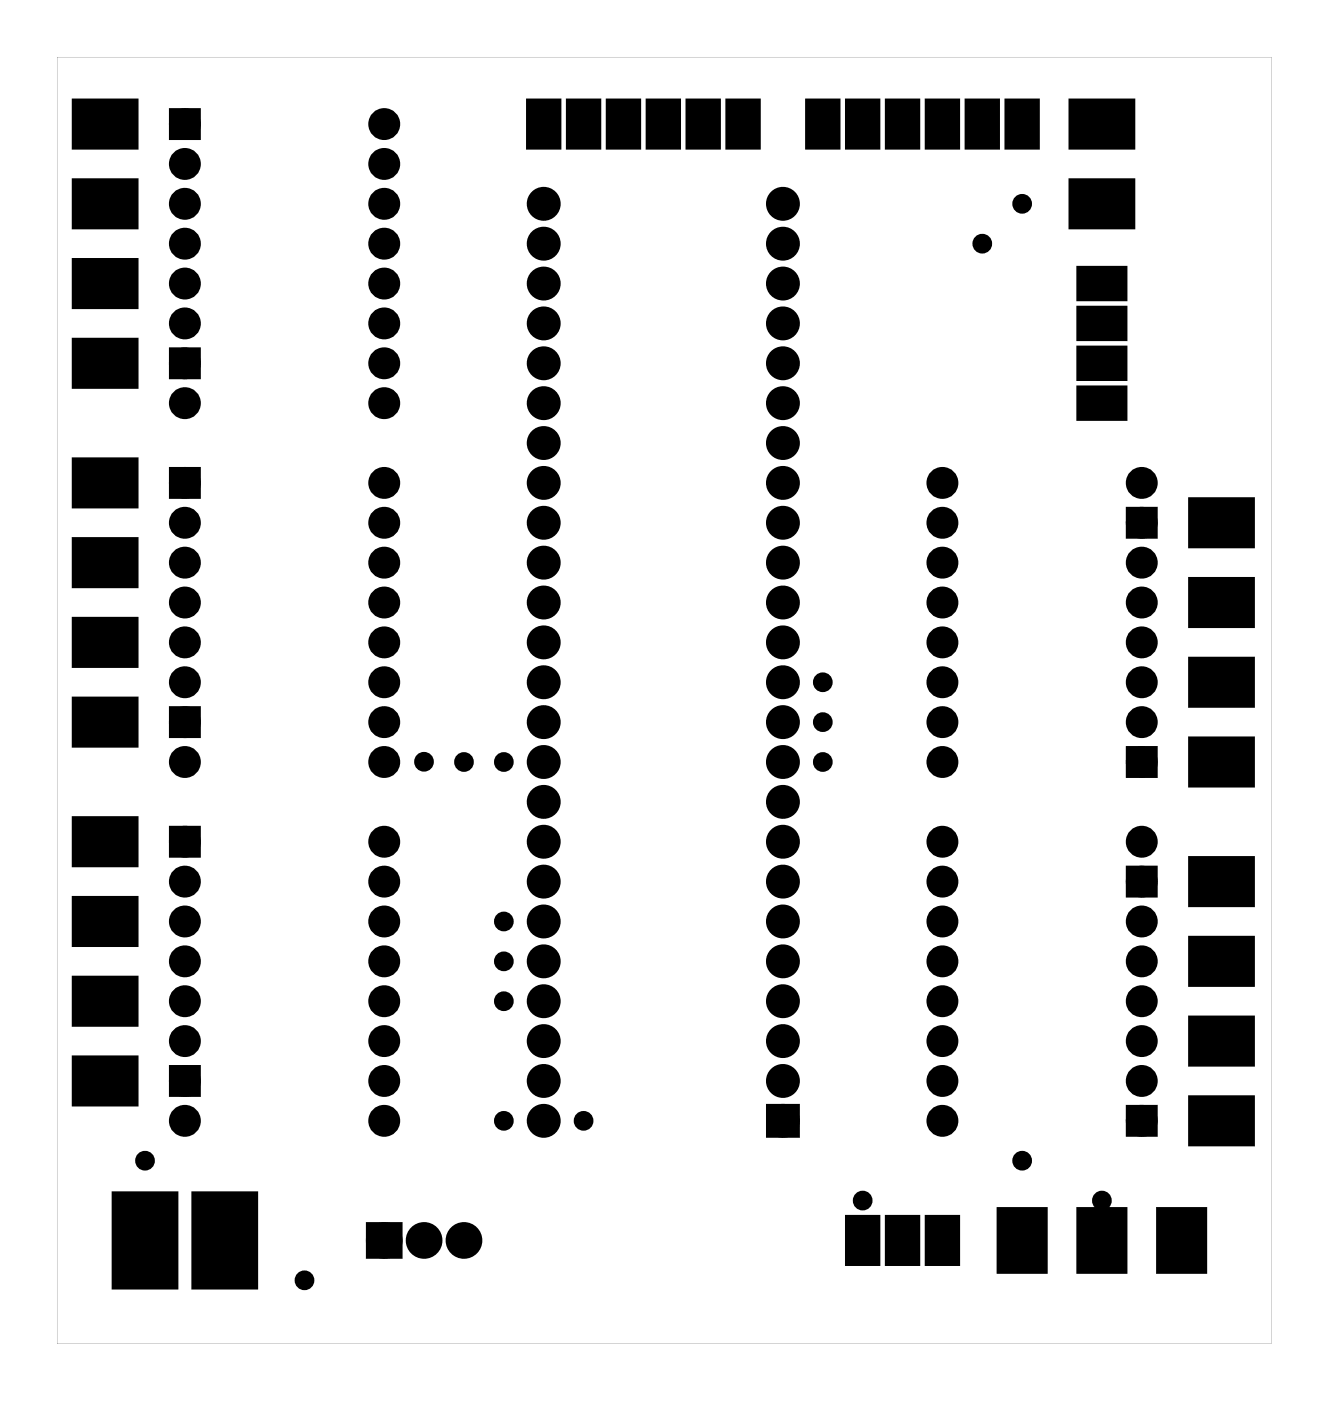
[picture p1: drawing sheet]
<svg xmlns="http://www.w3.org/2000/svg" width="85mm" height="89mm" viewBox="0 0 85 89" stroke-linecap="round" stroke-linejoin="round" font-family="sans-serif">
<g fill="#000">
<path d="M4.7 6.4h4v3h-4zM4.7 11.5h4v3h-4zM4.7 16.6h4v3h-4zM11.1 7.3h1.3v1.2h-1.3zM33.6 6.4h2v3h-2zM36.2 6.4h2v3h-2zM38.7 6.4h2v3h-2zM41.3 6.4h2v3h-2zM43.8 6.4h2v3h-2zM46.3 6.4h2v3h-2zM51.4 6.4h2v3h-2zM54 6.4h2v3h-2z"/>
<path d="M56.5 6.4h2v3h-2zM59 6.4h2v3h-2zM61.6 6.4h2v3h-2zM64.1 6.4h2v3h-2zM68.7 19.6h3v2h-3zM68.7 17.1h3v2h-3zM68.2 11.5h4v3h-4zM68.2 6.4h4v3h-4zM4.7 21.6h4v3h-4zM4.7 29.3h4v3h-4zM4.7 34.3h4v3h-4zM11.1 22.5h1.3v1.3h-1.3z"/>
<path d="M11.1 30.1h1.3v1.3h-1.3zM68.7 24.7h3v2h-3zM68.7 22.1h3v2h-3zM72.1 32.7h1.3v1.2h-1.3zM75.8 36.9h4v3h-4zM75.8 31.8h4v3h-4zM4.7 44.5h4v3h-4zM4.7 52.1h4v3h-4zM4.7 39.4h4v3h-4zM11.1 45.4h1.3v1.2h-1.3zM11.1 53h1.3v1.3h-1.3zM72.1 55.5h1.3v1.3h-1.3z"/>
<path d="M72.1 47.9h1.3v1.3h-1.3zM75.8 47h4v3h-4zM75.8 42h4v3h-4zM75.8 59.7h4v3h-4zM75.8 54.7h4v3h-4zM4.7 57.2h4v3h-4zM4.7 62.3h4v3h-4zM4.7 67.4h4v3h-4zM11.1 68.2h1.3v1.3h-1.3zM23.7 78.2h1.6v1.6h-1.6zM49.2 70.7h1.4v1.4h-1.4zM54 77.5h2v3h-2z"/>
<path d="M56.5 77.5h2v3h-2zM59 77.5h2v3h-2zM72.1 70.8h1.3v1.2h-1.3zM75.8 69.9h4v3h-4zM75.8 64.8h4v3h-4zM7.2 76h4v6h-4zM12.3 76h4v6h-4zM63.6 77h3v4h-3zM68.7 77h3v4h-3zM73.8 77h3v4h-3z"/>
<path d="M3.6 3.6h77.4v82h-77.4zM3.6 3.6v82h77.4v-82z"/>
</g>
<g fill="none" stroke="#000" stroke-width=".76" stroke-linecap="butt">
<path d="M11.1 7.3h1.3v1.2h-1.3zM11.1 22.5h1.3v1.3h-1.3zM11.1 30.1h1.3v1.3h-1.3zM72.1 32.7h1.3v1.2h-1.3zM11.1 45.4h1.3v1.2h-1.3zM11.1 53h1.3v1.3h-1.3zM72.1 55.5h1.3v1.3h-1.3zM72.1 47.9h1.3v1.3h-1.3zM11.1 68.2h1.3v1.3h-1.3zM23.7 78.2h1.6v1.6h-1.6zM49.2 70.7h1.4v1.4h-1.4zM72.1 70.8h1.3v1.2h-1.3z"/>
<circle cx="11.8" cy="18.1" r=".64"/>
<circle cx="11.8" cy="13" r=".64"/>
<circle cx="11.8" cy="15.5" r=".64"/>
<circle cx="11.8" cy="10.4" r=".64"/>
<circle cx="11.8" cy="7.9" r=".64"/>
<circle cx="24.5" cy="7.9" r=".64"/>
<circle cx="24.5" cy="15.5" r=".64"/>
<circle cx="24.5" cy="18.1" r=".64"/>
<circle cx="24.5" cy="10.4" r=".64"/>
<circle cx="24.5" cy="13" r=".64"/>
<circle cx="34.6" cy="15.5" r=".7"/>
<circle cx="34.6" cy="13" r=".7"/>
<circle cx="34.6" cy="18.1" r=".7"/>
<circle cx="49.9" cy="18.1" r=".7"/>
<circle cx="49.9" cy="15.5" r=".7"/>
<circle cx="49.9" cy="13" r=".7"/>
<circle cx="11.8" cy="30.8" r=".64"/>
<circle cx="11.8" cy="25.7" r=".64"/>
<circle cx="11.8" cy="23.1" r=".64"/>
<circle cx="11.8" cy="20.6" r=".64"/>
<circle cx="11.8" cy="38.4" r=".64"/>
<circle cx="11.8" cy="35.8" r=".64"/>
<circle cx="11.8" cy="33.3" r=".64"/>
<circle cx="24.5" cy="25.7" r=".64"/>
<circle cx="24.5" cy="33.3" r=".64"/>
<circle cx="24.5" cy="20.6" r=".64"/>
<circle cx="24.5" cy="38.4" r=".64"/>
<circle cx="24.5" cy="30.8" r=".64"/>
<circle cx="24.5" cy="35.8" r=".64"/>
<circle cx="24.5" cy="23.1" r=".64"/>
<circle cx="34.6" cy="35.8" r=".7"/>
<circle cx="34.6" cy="38.4" r=".7"/>
<circle cx="34.6" cy="30.8" r=".7"/>
<circle cx="34.6" cy="28.2" r=".7"/>
<circle cx="34.6" cy="33.3" r=".7"/>
<circle cx="34.6" cy="25.7" r=".7"/>
<circle cx="34.6" cy="23.1" r=".7"/>
<circle cx="34.6" cy="20.6" r=".7"/>
<circle cx="49.9" cy="38.4" r=".7"/>
<circle cx="49.9" cy="35.8" r=".7"/>
<circle cx="49.9" cy="33.3" r=".7"/>
<circle cx="49.9" cy="30.8" r=".7"/>
<circle cx="49.9" cy="28.2" r=".7"/>
<circle cx="49.9" cy="25.7" r=".7"/>
<circle cx="49.9" cy="23.1" r=".7"/>
<circle cx="49.9" cy="20.6" r=".7"/>
<circle cx="60" cy="38.4" r=".64"/>
<circle cx="60" cy="30.8" r=".64"/>
<circle cx="60" cy="35.8" r=".64"/>
<circle cx="60" cy="33.3" r=".64"/>
<circle cx="72.7" cy="30.8" r=".64"/>
<circle cx="72.7" cy="35.8" r=".64"/>
<circle cx="72.7" cy="38.4" r=".64"/>
<circle cx="72.7" cy="33.3" r=".64"/>
<circle cx="11.8" cy="48.5" r=".64"/>
<circle cx="11.8" cy="46" r=".64"/>
<circle cx="11.8" cy="56.2" r=".64"/>
<circle cx="11.8" cy="43.5" r=".64"/>
<circle cx="11.8" cy="40.9" r=".64"/>
<circle cx="11.8" cy="58.7" r=".64"/>
<circle cx="11.8" cy="53.6" r=".64"/>
<circle cx="24.5" cy="48.5" r=".64"/>
<circle cx="24.5" cy="46" r=".64"/>
<circle cx="24.5" cy="40.9" r=".64"/>
<circle cx="24.5" cy="43.5" r=".64"/>
<circle cx="24.5" cy="58.7" r=".64"/>
<circle cx="24.5" cy="56.2" r=".64"/>
<circle cx="24.5" cy="53.6" r=".64"/>
<circle cx="34.6" cy="43.5" r=".7"/>
<circle cx="34.6" cy="40.9" r=".7"/>
<circle cx="34.6" cy="48.5" r=".7"/>
<circle cx="34.6" cy="46" r=".7"/>
<circle cx="34.6" cy="51.1" r=".7"/>
<circle cx="34.6" cy="56.2" r=".7"/>
<circle cx="34.6" cy="58.7" r=".7"/>
<circle cx="34.6" cy="53.6" r=".7"/>
<circle cx="49.9" cy="48.5" r=".7"/>
<circle cx="49.9" cy="46" r=".7"/>
<circle cx="49.9" cy="40.9" r=".7"/>
<circle cx="49.9" cy="43.5" r=".7"/>
<circle cx="49.9" cy="51.1" r=".7"/>
<circle cx="49.9" cy="58.7" r=".7"/>
<circle cx="49.9" cy="53.6" r=".7"/>
<circle cx="49.9" cy="56.2" r=".7"/>
<circle cx="60" cy="40.9" r=".64"/>
<circle cx="60" cy="43.5" r=".64"/>
<circle cx="60" cy="46" r=".64"/>
<circle cx="60" cy="53.6" r=".64"/>
<circle cx="60" cy="56.2" r=".64"/>
<circle cx="60" cy="58.7" r=".64"/>
<circle cx="60" cy="48.5" r=".64"/>
<circle cx="72.7" cy="56.2" r=".64"/>
<circle cx="72.7" cy="53.6" r=".64"/>
<circle cx="72.7" cy="58.7" r=".64"/>
<circle cx="72.7" cy="48.5" r=".64"/>
<circle cx="72.7" cy="43.5" r=".64"/>
<circle cx="72.7" cy="46" r=".64"/>
<circle cx="72.7" cy="40.9" r=".64"/>
<circle cx="11.8" cy="63.8" r=".64"/>
<circle cx="11.8" cy="61.2" r=".64"/>
<circle cx="11.8" cy="66.3" r=".64"/>
<circle cx="11.8" cy="68.9" r=".64"/>
<circle cx="11.8" cy="71.4" r=".64"/>
<circle cx="24.5" cy="79" r=".79"/>
<circle cx="24.5" cy="63.8" r=".64"/>
<circle cx="24.5" cy="68.9" r=".64"/>
<circle cx="24.5" cy="61.2" r=".64"/>
<circle cx="24.5" cy="71.4" r=".64"/>
<circle cx="24.5" cy="66.3" r=".64"/>
<circle cx="27" cy="79" r=".79"/>
<circle cx="29.6" cy="79" r=".79"/>
<circle cx="34.6" cy="71.4" r=".7"/>
<circle cx="34.6" cy="61.2" r=".7"/>
<circle cx="34.6" cy="68.9" r=".7"/>
<circle cx="34.6" cy="63.8" r=".7"/>
<circle cx="34.6" cy="66.3" r=".7"/>
<circle cx="49.9" cy="71.4" r=".7"/>
<circle cx="49.9" cy="63.8" r=".7"/>
<circle cx="49.9" cy="68.9" r=".7"/>
<circle cx="49.9" cy="66.3" r=".7"/>
<circle cx="49.9" cy="61.2" r=".7"/>
<circle cx="60" cy="68.9" r=".64"/>
<circle cx="60" cy="71.4" r=".64"/>
<circle cx="60" cy="66.3" r=".64"/>
<circle cx="60" cy="61.2" r=".64"/>
<circle cx="60" cy="63.8" r=".64"/>
<circle cx="72.7" cy="61.2" r=".64"/>
<circle cx="72.7" cy="63.8" r=".64"/>
<circle cx="72.7" cy="71.4" r=".64"/>
<circle cx="72.7" cy="66.3" r=".64"/>
<circle cx="72.7" cy="68.9" r=".64"/>
</g>
<g fill="#000">
<circle cx="11.8" cy="10.4" r=".64"/>
<circle cx="11.8" cy="13" r=".64"/>
<circle cx="11.8" cy="15.5" r=".64"/>
<circle cx="11.8" cy="18.1" r=".64"/>
<circle cx="11.8" cy="7.9" r=".64"/>
<circle cx="24.5" cy="13" r=".64"/>
<circle cx="24.5" cy="10.4" r=".64"/>
<circle cx="24.5" cy="18.1" r=".64"/>
<circle cx="24.5" cy="15.5" r=".64"/>
<circle cx="24.5" cy="7.9" r=".64"/>
<circle cx="34.6" cy="18.1" r=".7"/>
<circle cx="34.6" cy="13" r=".7"/>
<circle cx="34.6" cy="15.5" r=".7"/>
<circle cx="49.9" cy="18.1" r=".7"/>
<circle cx="49.9" cy="13" r=".7"/>
<circle cx="49.9" cy="15.5" r=".7"/>
<circle cx="62.6" cy="15.5" r=".35"/>
<circle cx="65.1" cy="13" r=".35"/>
<circle cx="11.8" cy="33.3" r=".64"/>
<circle cx="11.8" cy="30.8" r=".64"/>
<circle cx="11.8" cy="38.4" r=".64"/>
<circle cx="11.8" cy="35.8" r=".64"/>
<circle cx="11.8" cy="20.6" r=".64"/>
<circle cx="11.8" cy="23.1" r=".64"/>
<circle cx="11.8" cy="25.7" r=".64"/>
<circle cx="24.5" cy="33.3" r=".64"/>
<circle cx="24.5" cy="30.8" r=".64"/>
<circle cx="24.5" cy="38.4" r=".64"/>
<circle cx="24.5" cy="35.8" r=".64"/>
<circle cx="24.5" cy="20.6" r=".64"/>
<circle cx="24.5" cy="23.1" r=".64"/>
<circle cx="24.5" cy="25.7" r=".64"/>
<circle cx="34.6" cy="33.3" r=".7"/>
<circle cx="34.6" cy="30.8" r=".7"/>
<circle cx="34.6" cy="28.2" r=".7"/>
<circle cx="34.6" cy="38.4" r=".7"/>
<circle cx="34.6" cy="35.8" r=".7"/>
<circle cx="34.6" cy="23.1" r=".7"/>
<circle cx="34.6" cy="20.6" r=".7"/>
<circle cx="34.6" cy="25.7" r=".7"/>
<circle cx="49.9" cy="33.3" r=".7"/>
<circle cx="49.9" cy="30.8" r=".7"/>
<circle cx="49.9" cy="28.2" r=".7"/>
<circle cx="49.9" cy="35.8" r=".7"/>
<circle cx="49.9" cy="38.4" r=".7"/>
<circle cx="49.9" cy="23.1" r=".7"/>
<circle cx="49.9" cy="20.6" r=".7"/>
<circle cx="49.9" cy="25.7" r=".7"/>
<circle cx="60" cy="30.8" r=".64"/>
<circle cx="60" cy="33.3" r=".64"/>
<circle cx="60" cy="35.8" r=".64"/>
<circle cx="60" cy="38.4" r=".64"/>
<circle cx="72.7" cy="30.8" r=".64"/>
<circle cx="72.7" cy="33.3" r=".64"/>
<circle cx="72.7" cy="38.4" r=".64"/>
<circle cx="72.7" cy="35.8" r=".64"/>
<circle cx="11.8" cy="56.2" r=".64"/>
<circle cx="11.8" cy="40.9" r=".64"/>
<circle cx="11.8" cy="43.5" r=".64"/>
<circle cx="11.8" cy="46" r=".64"/>
<circle cx="11.8" cy="58.7" r=".64"/>
<circle cx="11.8" cy="53.6" r=".64"/>
<circle cx="11.8" cy="48.5" r=".64"/>
<circle cx="24.5" cy="56.2" r=".64"/>
<circle cx="24.5" cy="43.5" r=".64"/>
<circle cx="24.5" cy="40.9" r=".64"/>
<circle cx="24.5" cy="46" r=".64"/>
<circle cx="24.5" cy="58.7" r=".64"/>
<circle cx="24.5" cy="48.5" r=".64"/>
<circle cx="24.5" cy="53.6" r=".64"/>
<circle cx="27" cy="48.5" r=".35"/>
<circle cx="29.6" cy="48.5" r=".35"/>
<circle cx="32.1" cy="58.7" r=".35"/>
<circle cx="32.1" cy="48.5" r=".35"/>
<circle cx="34.6" cy="56.2" r=".7"/>
<circle cx="34.6" cy="51.1" r=".7"/>
<circle cx="34.6" cy="43.5" r=".7"/>
<circle cx="34.6" cy="40.9" r=".7"/>
<circle cx="34.6" cy="58.7" r=".7"/>
<circle cx="34.6" cy="48.5" r=".7"/>
<circle cx="34.6" cy="53.6" r=".7"/>
<circle cx="34.6" cy="46" r=".7"/>
<circle cx="49.9" cy="51.1" r=".7"/>
<circle cx="49.9" cy="56.2" r=".7"/>
<circle cx="49.9" cy="43.5" r=".7"/>
<circle cx="49.9" cy="40.9" r=".7"/>
<circle cx="49.9" cy="48.5" r=".7"/>
<circle cx="49.9" cy="58.7" r=".7"/>
<circle cx="49.9" cy="53.6" r=".7"/>
<circle cx="49.9" cy="46" r=".7"/>
<circle cx="52.4" cy="48.5" r=".35"/>
<circle cx="52.4" cy="43.5" r=".35"/>
<circle cx="52.4" cy="46" r=".35"/>
<circle cx="60" cy="48.5" r=".64"/>
<circle cx="60" cy="58.7" r=".64"/>
<circle cx="60" cy="53.6" r=".64"/>
<circle cx="60" cy="46" r=".64"/>
<circle cx="60" cy="40.9" r=".64"/>
<circle cx="60" cy="43.5" r=".64"/>
<circle cx="60" cy="56.2" r=".64"/>
<circle cx="72.7" cy="58.7" r=".64"/>
<circle cx="72.7" cy="53.6" r=".64"/>
<circle cx="72.7" cy="48.5" r=".64"/>
<circle cx="72.7" cy="46" r=".64"/>
<circle cx="72.7" cy="43.5" r=".64"/>
<circle cx="72.7" cy="40.9" r=".64"/>
<circle cx="72.7" cy="56.2" r=".64"/>
<circle cx="9.2" cy="73.9" r=".35"/>
<circle cx="11.8" cy="61.2" r=".64"/>
<circle cx="11.8" cy="71.4" r=".64"/>
<circle cx="11.8" cy="66.3" r=".64"/>
<circle cx="11.8" cy="63.8" r=".64"/>
<circle cx="11.8" cy="68.9" r=".64"/>
<circle cx="24.5" cy="79" r=".79"/>
<circle cx="24.5" cy="61.2" r=".64"/>
<circle cx="24.5" cy="66.3" r=".64"/>
<circle cx="24.5" cy="71.4" r=".64"/>
<circle cx="24.5" cy="68.9" r=".64"/>
<circle cx="24.5" cy="63.8" r=".64"/>
<circle cx="27" cy="79" r=".79"/>
<circle cx="29.6" cy="79" r=".79"/>
<circle cx="32.1" cy="63.8" r=".35"/>
<circle cx="32.1" cy="61.2" r=".35"/>
<circle cx="32.1" cy="71.4" r=".35"/>
<circle cx="34.6" cy="61.2" r=".7"/>
<circle cx="34.6" cy="71.4" r=".7"/>
<circle cx="34.6" cy="68.9" r=".7"/>
<circle cx="34.6" cy="63.8" r=".7"/>
<circle cx="34.6" cy="66.3" r=".7"/>
<circle cx="37.2" cy="71.4" r=".35"/>
<circle cx="49.9" cy="61.2" r=".7"/>
<circle cx="49.9" cy="68.9" r=".7"/>
<circle cx="49.9" cy="71.4" r=".7"/>
<circle cx="49.9" cy="63.8" r=".7"/>
<circle cx="49.9" cy="66.3" r=".7"/>
<circle cx="55" cy="76.5" r=".35"/>
<circle cx="60" cy="68.9" r=".64"/>
<circle cx="60" cy="63.8" r=".64"/>
<circle cx="60" cy="66.3" r=".64"/>
<circle cx="60" cy="71.4" r=".64"/>
<circle cx="60" cy="61.2" r=".64"/>
<circle cx="65.1" cy="73.9" r=".35"/>
<circle cx="70.2" cy="76.5" r=".35"/>
<circle cx="72.7" cy="68.9" r=".64"/>
<circle cx="72.7" cy="63.8" r=".64"/>
<circle cx="72.7" cy="71.4" r=".64"/>
<circle cx="72.7" cy="66.3" r=".64"/>
<circle cx="72.7" cy="61.2" r=".64"/>
<circle cx="19.4" cy="81.6" r=".35"/>
</g>
<g fill="none" stroke="#000" stroke-width=".55">
<circle cx="62.6" cy="15.5" r=".35"/>
<circle cx="65.1" cy="13" r=".35"/>
<circle cx="27" cy="48.5" r=".35"/>
<circle cx="29.6" cy="48.5" r=".35"/>
<circle cx="32.1" cy="48.5" r=".35"/>
<circle cx="32.1" cy="58.7" r=".35"/>
<circle cx="52.4" cy="46" r=".35"/>
<circle cx="52.4" cy="48.5" r=".35"/>
<circle cx="52.4" cy="43.5" r=".35"/>
<circle cx="9.2" cy="73.9" r=".35"/>
<circle cx="32.1" cy="63.8" r=".35"/>
<circle cx="32.1" cy="61.2" r=".35"/>
<circle cx="32.1" cy="71.4" r=".35"/>
<circle cx="37.2" cy="71.4" r=".35"/>
<circle cx="55" cy="76.5" r=".35"/>
<circle cx="65.1" cy="73.9" r=".35"/>
<circle cx="70.2" cy="76.5" r=".35"/>
<circle cx="19.4" cy="81.6" r=".35"/>
</g>
<g fill="none" stroke="#000" stroke-width=".25">
<path d="M4.7 6.4h4v3h-4zM4.7 11.5h4v3h-4zM4.7 16.6h4v3h-4zM33.6 6.4h2v3h-2zM36.2 6.4h2v3h-2zM38.7 6.4h2v3h-2zM41.3 6.4h2v3h-2zM43.8 6.4h2v3h-2zM46.3 6.4h2v3h-2zM51.4 6.4h2v3h-2zM54 6.4h2v3h-2zM56.5 6.4h2v3h-2z"/>
<path d="M59 6.4h2v3h-2zM61.6 6.4h2v3h-2zM64.1 6.4h2v3h-2zM68.2 11.5h4v3h-4zM68.2 6.4h4v3h-4zM68.7 19.6h3v2h-3zM68.7 17.1h3v2h-3zM4.7 21.6h4v3h-4zM4.7 29.3h4v3h-4zM4.7 34.3h4v3h-4zM4.7 39.4h4v3h-4zM68.7 24.7h3v2h-3z"/>
<path d="M68.7 22.1h3v2h-3zM75.8 36.9h4v3h-4zM75.8 31.8h4v3h-4zM4.7 44.5h4v3h-4zM4.7 52.1h4v3h-4zM4.7 57.2h4v3h-4zM75.8 47h4v3h-4zM75.8 42h4v3h-4zM75.8 59.7h4v3h-4zM75.8 54.7h4v3h-4zM4.7 62.3h4v3h-4zM4.7 67.4h4v3h-4z"/>
<path d="M7.2 76h4v6h-4zM12.3 76h4v6h-4zM54 77.5h2v3h-2zM56.5 77.5h2v3h-2zM59 77.5h2v3h-2zM63.6 77h3v4h-3zM68.7 77h3v4h-3zM73.8 77h3v4h-3zM75.8 69.9h4v3h-4zM75.8 64.8h4v3h-4z"/>
</g>
</svg>
